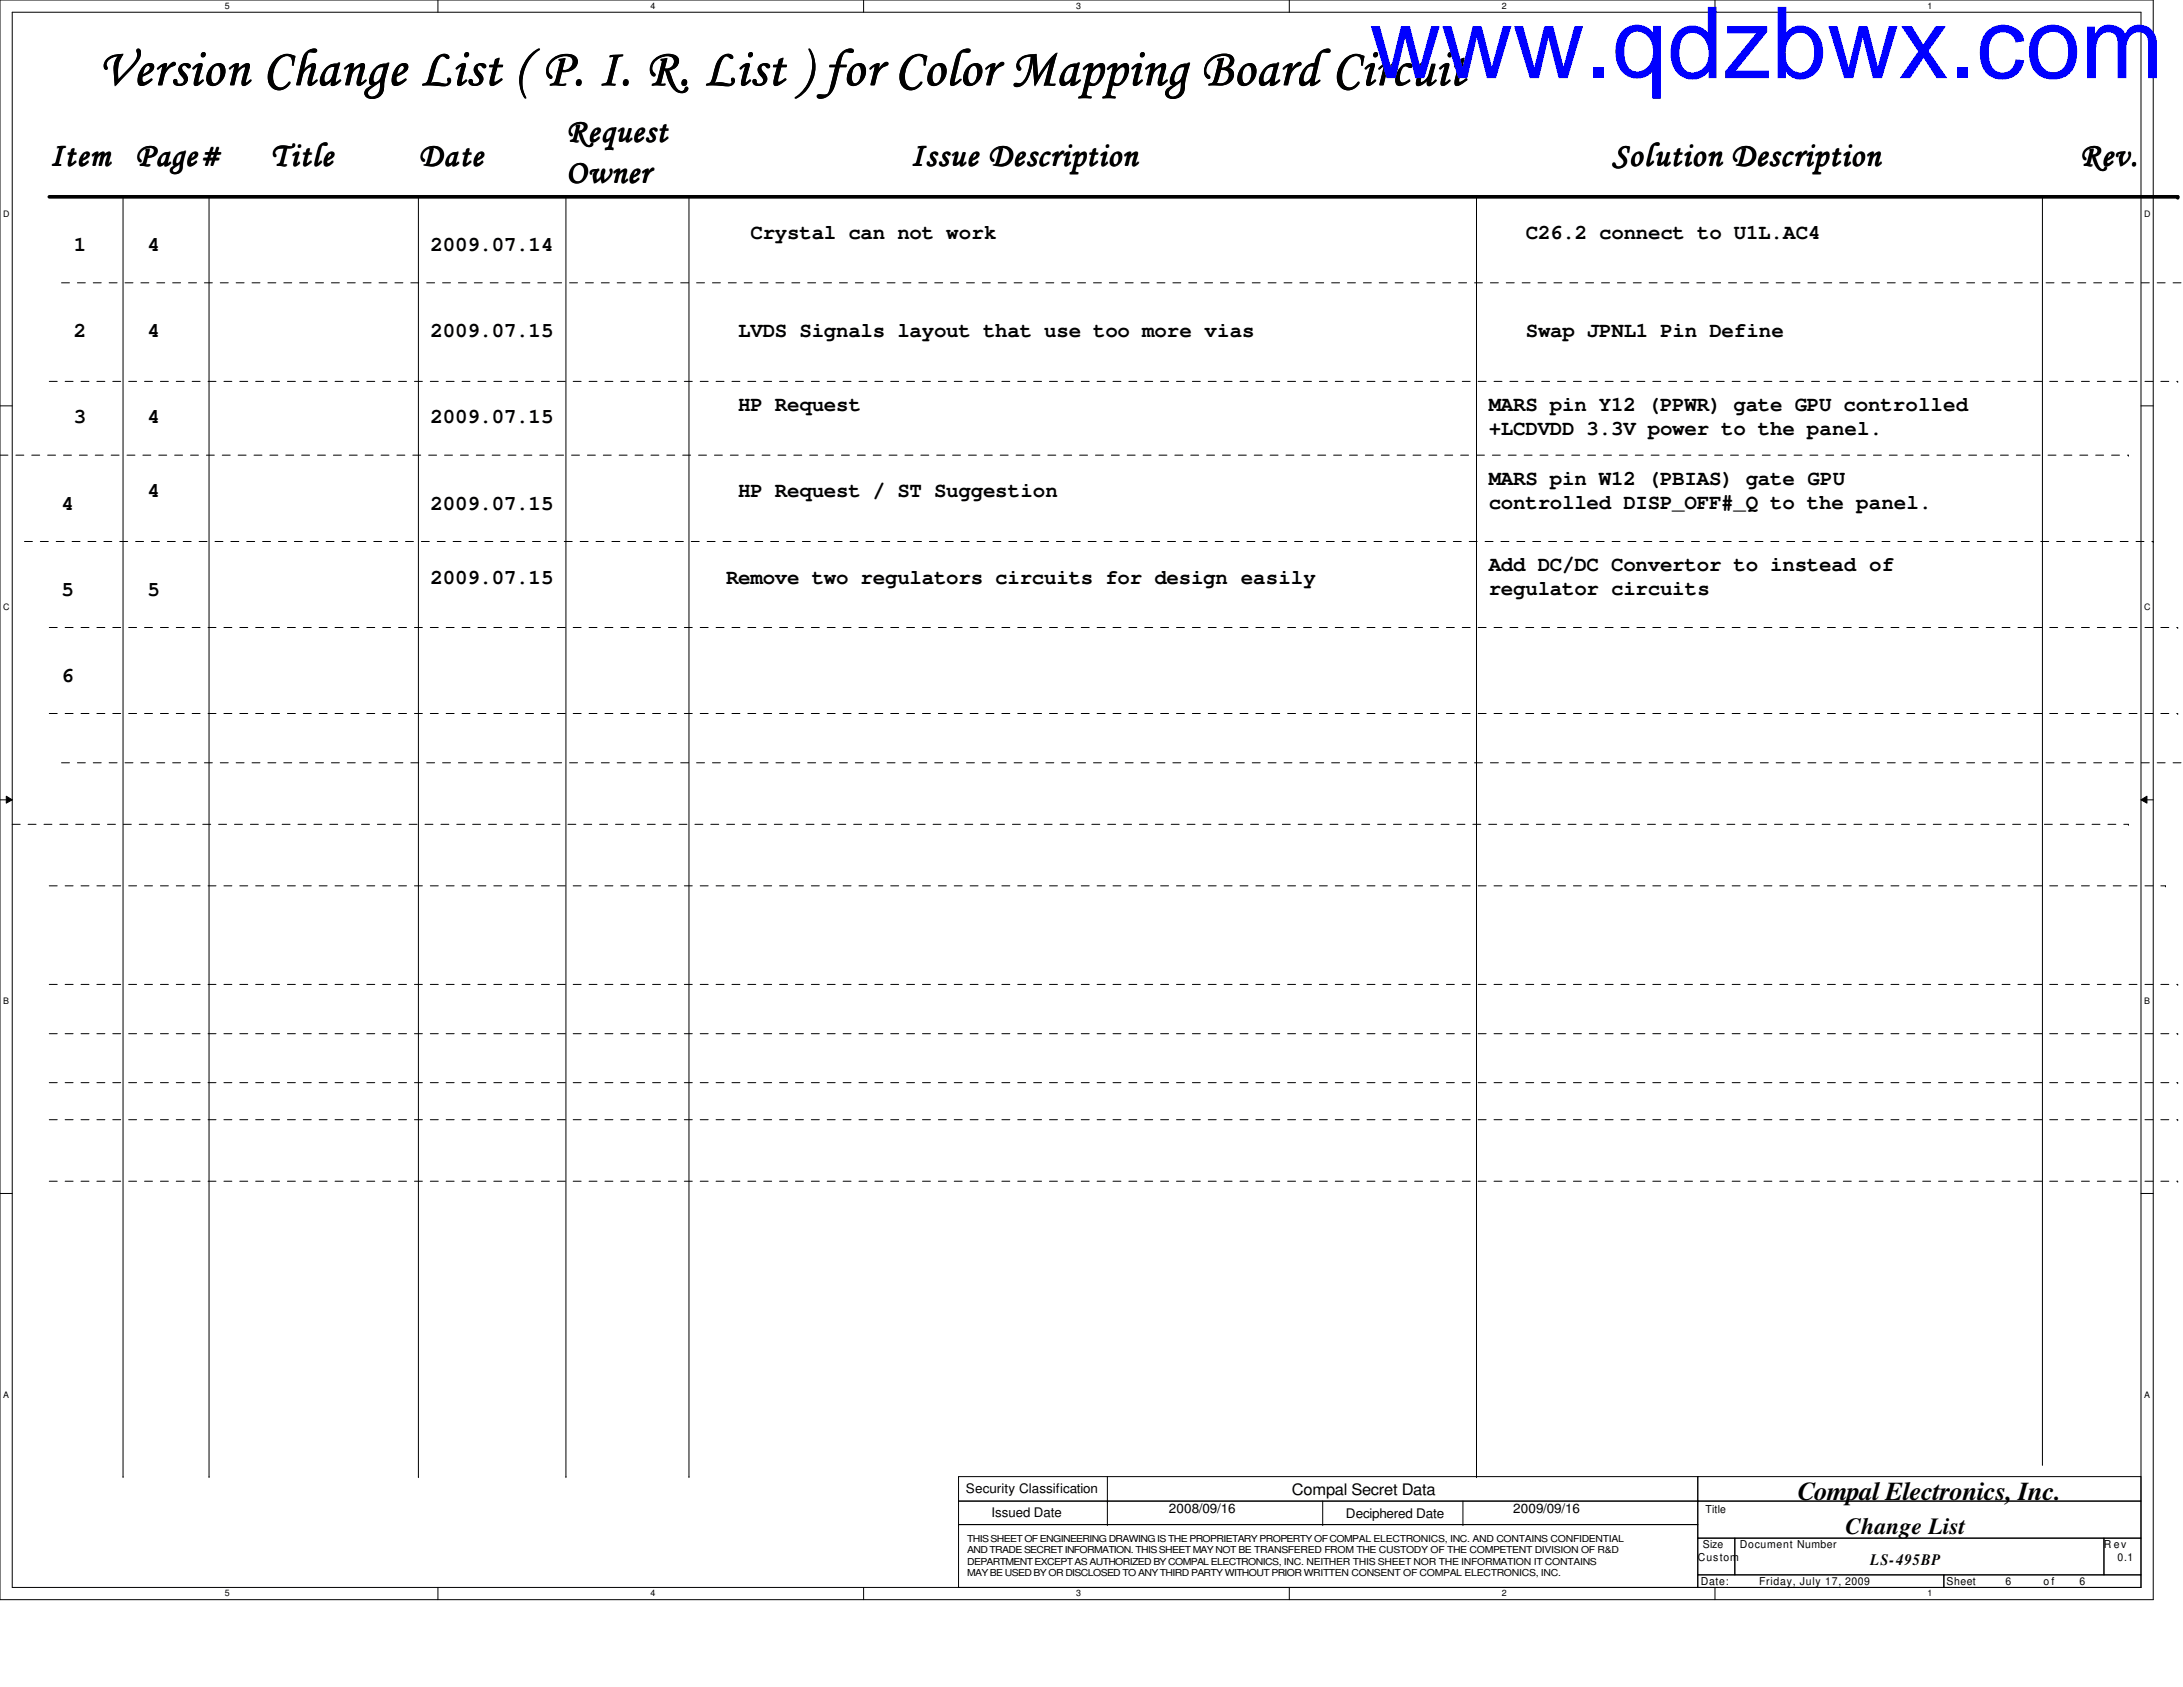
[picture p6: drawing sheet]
<svg xmlns="http://www.w3.org/2000/svg" width="279mm" height="216mm" viewBox="0 0 279 216" stroke-linecap="round" stroke-linejoin="round" font-family="sans-serif">
<defs><g id="words">
<text font-size="12.7" fill="#00f" x="175.3" y="10">www.qdzbwx.com</text>
<text font-size="6.7" x="12.6" y="10.8">Version Change List ( P. I. R. List ) for Color Mapping Board Circuit</text>
<g font-size="4.2">
<text x="6.5" y="21.2">Item</text>
<text x="17.3" y="21.3">Page#</text>
<text x="34.6" y="21.3">Title</text>
<text x="53.6" y="21.3">Date</text>
<text x="72.4" y="23.4">Owner</text>
<text x="72.4" y="18.1">Request</text>
<text x="116.5" y="21.2">Issue Description</text>
<text x="206.3" y="21.3">Solution Description</text>
<text x="211.7" y="21.2">ution Description</text>
<text x="266.2" y="21.2">Rev.</text>
</g>
<text font-size="3.3" x="230.1" y="191.9">Compal Electronics, Inc.</text>
<text font-size="3" x="236.2" y="196.3">Change List</text>
<g font-size="2.7">
<text x="9.4" y="32.2">1</text>
<text x="18.9" y="32.2">4</text>
<text x="55.1" y="32.2">2009.07.14</text>
<text x="96.1" y="30.6">Crystal can not work</text>
<text x="195.3" y="30.6">C26.2 connect to U1L.AC4</text>
<text x="9.4" y="43.2">2</text>
<text x="18.9" y="43.2">4</text>
<text x="55.1" y="43.2">2009.07.15</text>
<text x="94.5" y="43.2">LVDS Signals layout that use too more vias</text>
<text x="195.3" y="43.2">Swap JPNL1 Pin Define</text>
<text x="94.5" y="52.6">HP Request</text>
<text x="190.5" y="52.6">MARS pin Y12 (PPWR) gate GPU controlled</text>
<text x="9.4" y="54.2">3</text>
<text x="18.9" y="54.2">4</text>
<text x="55.1" y="54.2">2009.07.15</text>
<text x="190.5" y="55.7">+LCDVDD 3.3V power to the panel.</text>
<text x="7.9" y="65.2">4</text>
<text x="18.9" y="63.7">4</text>
<text x="55.1" y="65.2">2009.07.15</text>
<text x="94.5" y="63.7">HP Request / ST Suggestion</text>
<text x="190.5" y="62.1">MARS pin W12 (PBIAS) gate GPU</text>
<text x="190.5" y="65.1">controlled DISP_OFF#_Q to the panel.</text>
<text x="7.9" y="76.2">5</text>
<text x="18.9" y="76.2">5</text>
<text x="55.1" y="74.7">2009.07.15</text>
<text x="92.9" y="74.7">Remove two regulators circuits for design easily</text>
<text x="190.5" y="73.1">Add DC/DC Convertor to instead of</text>
<text x="190.5" y="76.2">regulator circuits</text>
<text x="7.9" y="87.3">6</text>
</g>
<g font-size="2">
<text x="165.4" y="191.3">Compal Secret Data</text>
<text x="239.4" y="200.2">LS-495BP</text>
</g>
<g font-size="1.7">
<text x="123.6" y="191.1">Security Classification</text>
<text x="126.9" y="194.1">Issued Date</text>
<text x="149.6" y="193.6">2008/09/16</text>
<text x="172.3" y="194.3">Deciphered Date</text>
<text x="193.7" y="193.6">2009/09/16</text>
</g>
<g font-size="1.4">
<text x="218.3" y="193.6">Title</text>
<text x="217.3" y="199.7">Custom</text>
<text x="217.7" y="202.9">Date:</text>
<text x="217.9" y="198.2">Size</text>
<text x="222.7" y="198.2">Document Number</text>
<text x="225.2" y="202.9">Friday, July 17, 2009</text>
<text x="249.1" y="202.9">Sheet</text>
<text x="256.7" y="202.9">6</text>
<text x="261.5" y="202.9">o f</text>
<text x="266.1" y="202.9">6</text>
<text x="269.3" y="198.2">R ev</text>
<text x="271" y="199.7">0.1</text>
</g>
<g font-size="1.2">
<text x="123.8" y="197.4">THIS SHEET OF ENGINEERING DRAWING IS THE PROPRIETARY PROPERTY OF COMPAL ELECTRONICS, INC. AND CONTAINS CONFIDENTIAL</text>
<text x="123.8" y="201.7">MAY BE USED BY OR DISCLOSED TO ANY THIRD PARTY WITHOUT PRIOR WRITTEN CONSENT OF COMPAL ELECTRONICS, INC.</text>
<text x="123.8" y="200.2">DEPARTMENT EXCEPT AS AUTHORIZED BY COMPAL ELECTRONICS, INC. NEITHER THIS SHEET NOR THE INFORMATION IT CONTAINS</text>
<text x="123.8" y="198.8">AND TRADE SECRET INFORMATION. THIS SHEET MAY NOT BE TRANSFERED FROM THE CUSTODY OF THE COMPETENT DIVISION OF R&amp;D</text>
</g>
<g font-size="1.1">
<text x="28.8" y="1.1">5</text>
<text x="83.3" y="1.1">4</text>
<text x="137.8" y="1.1">3</text>
<text x="192.2" y="1.1">2</text>
<text x="246.7" y="1.1">1</text>
<text x=".4" y="27.7">D</text>
<text x="274.4" y="27.7">D</text>
<text x=".4" y="78.1">C</text>
<text x="274.4" y="78.1">C</text>
<text x=".4" y="128.5">B</text>
<text x="274.4" y="128.5">B</text>
<text x=".4" y="178.9">A</text>
<text x="274.4" y="178.9">A</text>
<text x="28.8" y="204.3">5</text>
<text x="83.3" y="204.3">4</text>
<text x="137.8" y="204.3">3</text>
<text x="192.2" y="204.3">2</text>
<text x="246.7" y="204.3">1</text>
</g>
</g></defs>
<path d="M0 0h275.6v204.7h-275.6zM1.6 1.6h272.4v201.6h-272.4z" fill="none" stroke="#000" stroke-width=".13"/>
<g fill="#fff">
<path d="M28.8 .2h.6v1.2h-.6z"/>
<path d="M28.8 203.3h.6v1.2h-.6z"/>
</g>
<path d="M56 0v1.6M56 203.2v1.5" fill="none" stroke="#000" stroke-width=".13"/>
<g fill="#fff">
<path d="M83.3 .2h.6v1.2h-.6z"/>
<path d="M83.3 203.3h.6v1.2h-.6z"/>
</g>
<path d="M110.5 0v1.6M110.5 203.2v1.5" fill="none" stroke="#000" stroke-width=".13"/>
<g fill="#fff">
<path d="M137.8 .2h.5v1.2h-.5z"/>
<path d="M137.8 203.3h.5v1.2h-.5z"/>
</g>
<path d="M165 0v1.6M165 203.2v1.5" fill="none" stroke="#000" stroke-width=".13"/>
<g fill="#fff">
<path d="M192.2 .2h.6v1.2h-.6z"/>
<path d="M192.2 203.3h.6v1.2h-.6z"/>
</g>
<path d="M219.5 0v1.6M219.5 203.2v1.5" fill="none" stroke="#000" stroke-width=".13"/>
<g fill="#fff">
<path d="M246.7 .2h.6v1.2h-.6z"/>
<path d="M246.7 203.3h.6v1.2h-.6z"/>
<path d="M.4 26.8h.8v1.1h-.8z"/>
<path d="M274.4 26.8h.8v1.1h-.8z"/>
<path d="M.4 77.1h.8v1.2h-.8z"/>
<path d="M274.4 77.1h.8v1.2h-.8z"/>
</g>
<path d="M0 51.9h1.6M274 51.9h1.6" fill="none" stroke="#000" stroke-width=".13"/>
<g fill="#fff">
<path d="M.4 127.6h.7v1.1h-.7z"/>
<path d="M274.4 127.6h.8v1.1h-.8z"/>
</g>
<path d="M0 102.4h1.6M.8 101.9l.8 .5-.8 .4zM274 102.4l.8-.5v.9zM274 102.4h1.6" fill="none" stroke="#000" stroke-width=".13"/>
<path d="M.8 101.9l.8 .5-.8 .4zM274 102.4l.8-.5v.9z" fill="#000"/>
<g fill="#fff">
<path d="M.4 177.9h.7v1.2h-.7z"/>
<path d="M274.4 177.9h.8v1.2h-.8z"/>
</g>
<g fill="none" stroke="#000" stroke-width=".13">
<path d="M15.7 25.2v163.8M26.8 25.2v163.8M53.6 25.2v163.8M72.4 25.2v163.8M88.2 25.2v163.8M189 25.2v163.8M261.4 25.2v162.2M0 152.7h1.6M274 152.7h1.6M15.7 189h.1M26.8 189h.1M53.6 189h.1"/>
<path d="M72.4 189h.1M88.2 189h.1M122.7 189h94.6v3.1h-94.6zM122.7 192.1h94.6v3h-94.6zM122.7 195.1h94.6v8.1h-94.6zM141.7 192.1h.1M141.7 195.1h.1M141.7 189v6.1M169.3 195.1h.1M169.3 192.1v3M187.2 195.1h.1M187.2 192.1v3"/>
<path d="M189 189h.1M217.3 189h56.7v3.1h-56.7zM217.3 192.1h56.7v4.7h-56.7zM217.3 196.8h4.7v4.7h-4.7zM222 196.8h47.3v4.7h-47.3zM261.4 187.4h.1M269.3 196.8h4.7v4.7h-4.7zM217.3 201.5h31.5v1.7h-31.5zM248.8 201.5h25.2v1.7h-25.2z"/>
</g>
<g fill="none" stroke="#000" stroke-width=".13" stroke-dasharray="1 1 1 1 1 1 1 1">
<path d="M7.9 36.2h271.5M0 58.3h272.4M6.3 48.8h272.4M272.4 58.3h.1M278.7 48.8h.1M3.1 69.3h272.5M275.6 69.3h.1M6.3 91.3h272.4M6.3 80.3h272.4M7.9 97.6h271.5M278.7 91.3h.1M278.7 80.3h.1"/>
<path d="M1.6 105.5h270.8M6.3 113.4h270.9M272.4 105.5h.1M277.2 113.4h.1M6.3 126h272.4M6.3 132.3h272.4M6.3 138.6h272.4M278.7 126h.1M278.7 132.3h.1M278.7 138.6h.1M6.3 143.3h272.4M6.3 151.2h272.4"/>
<path d="M278.7 143.3h.1M278.7 151.2h.1"/>
</g>
<path d="M6.3 25.2h272.4" fill="none" stroke="#000" stroke-width=".47"/>
<circle cx="278.7" cy="25.2" r=".23" fill="#000"/>
<use href="#words"/>
</svg>
